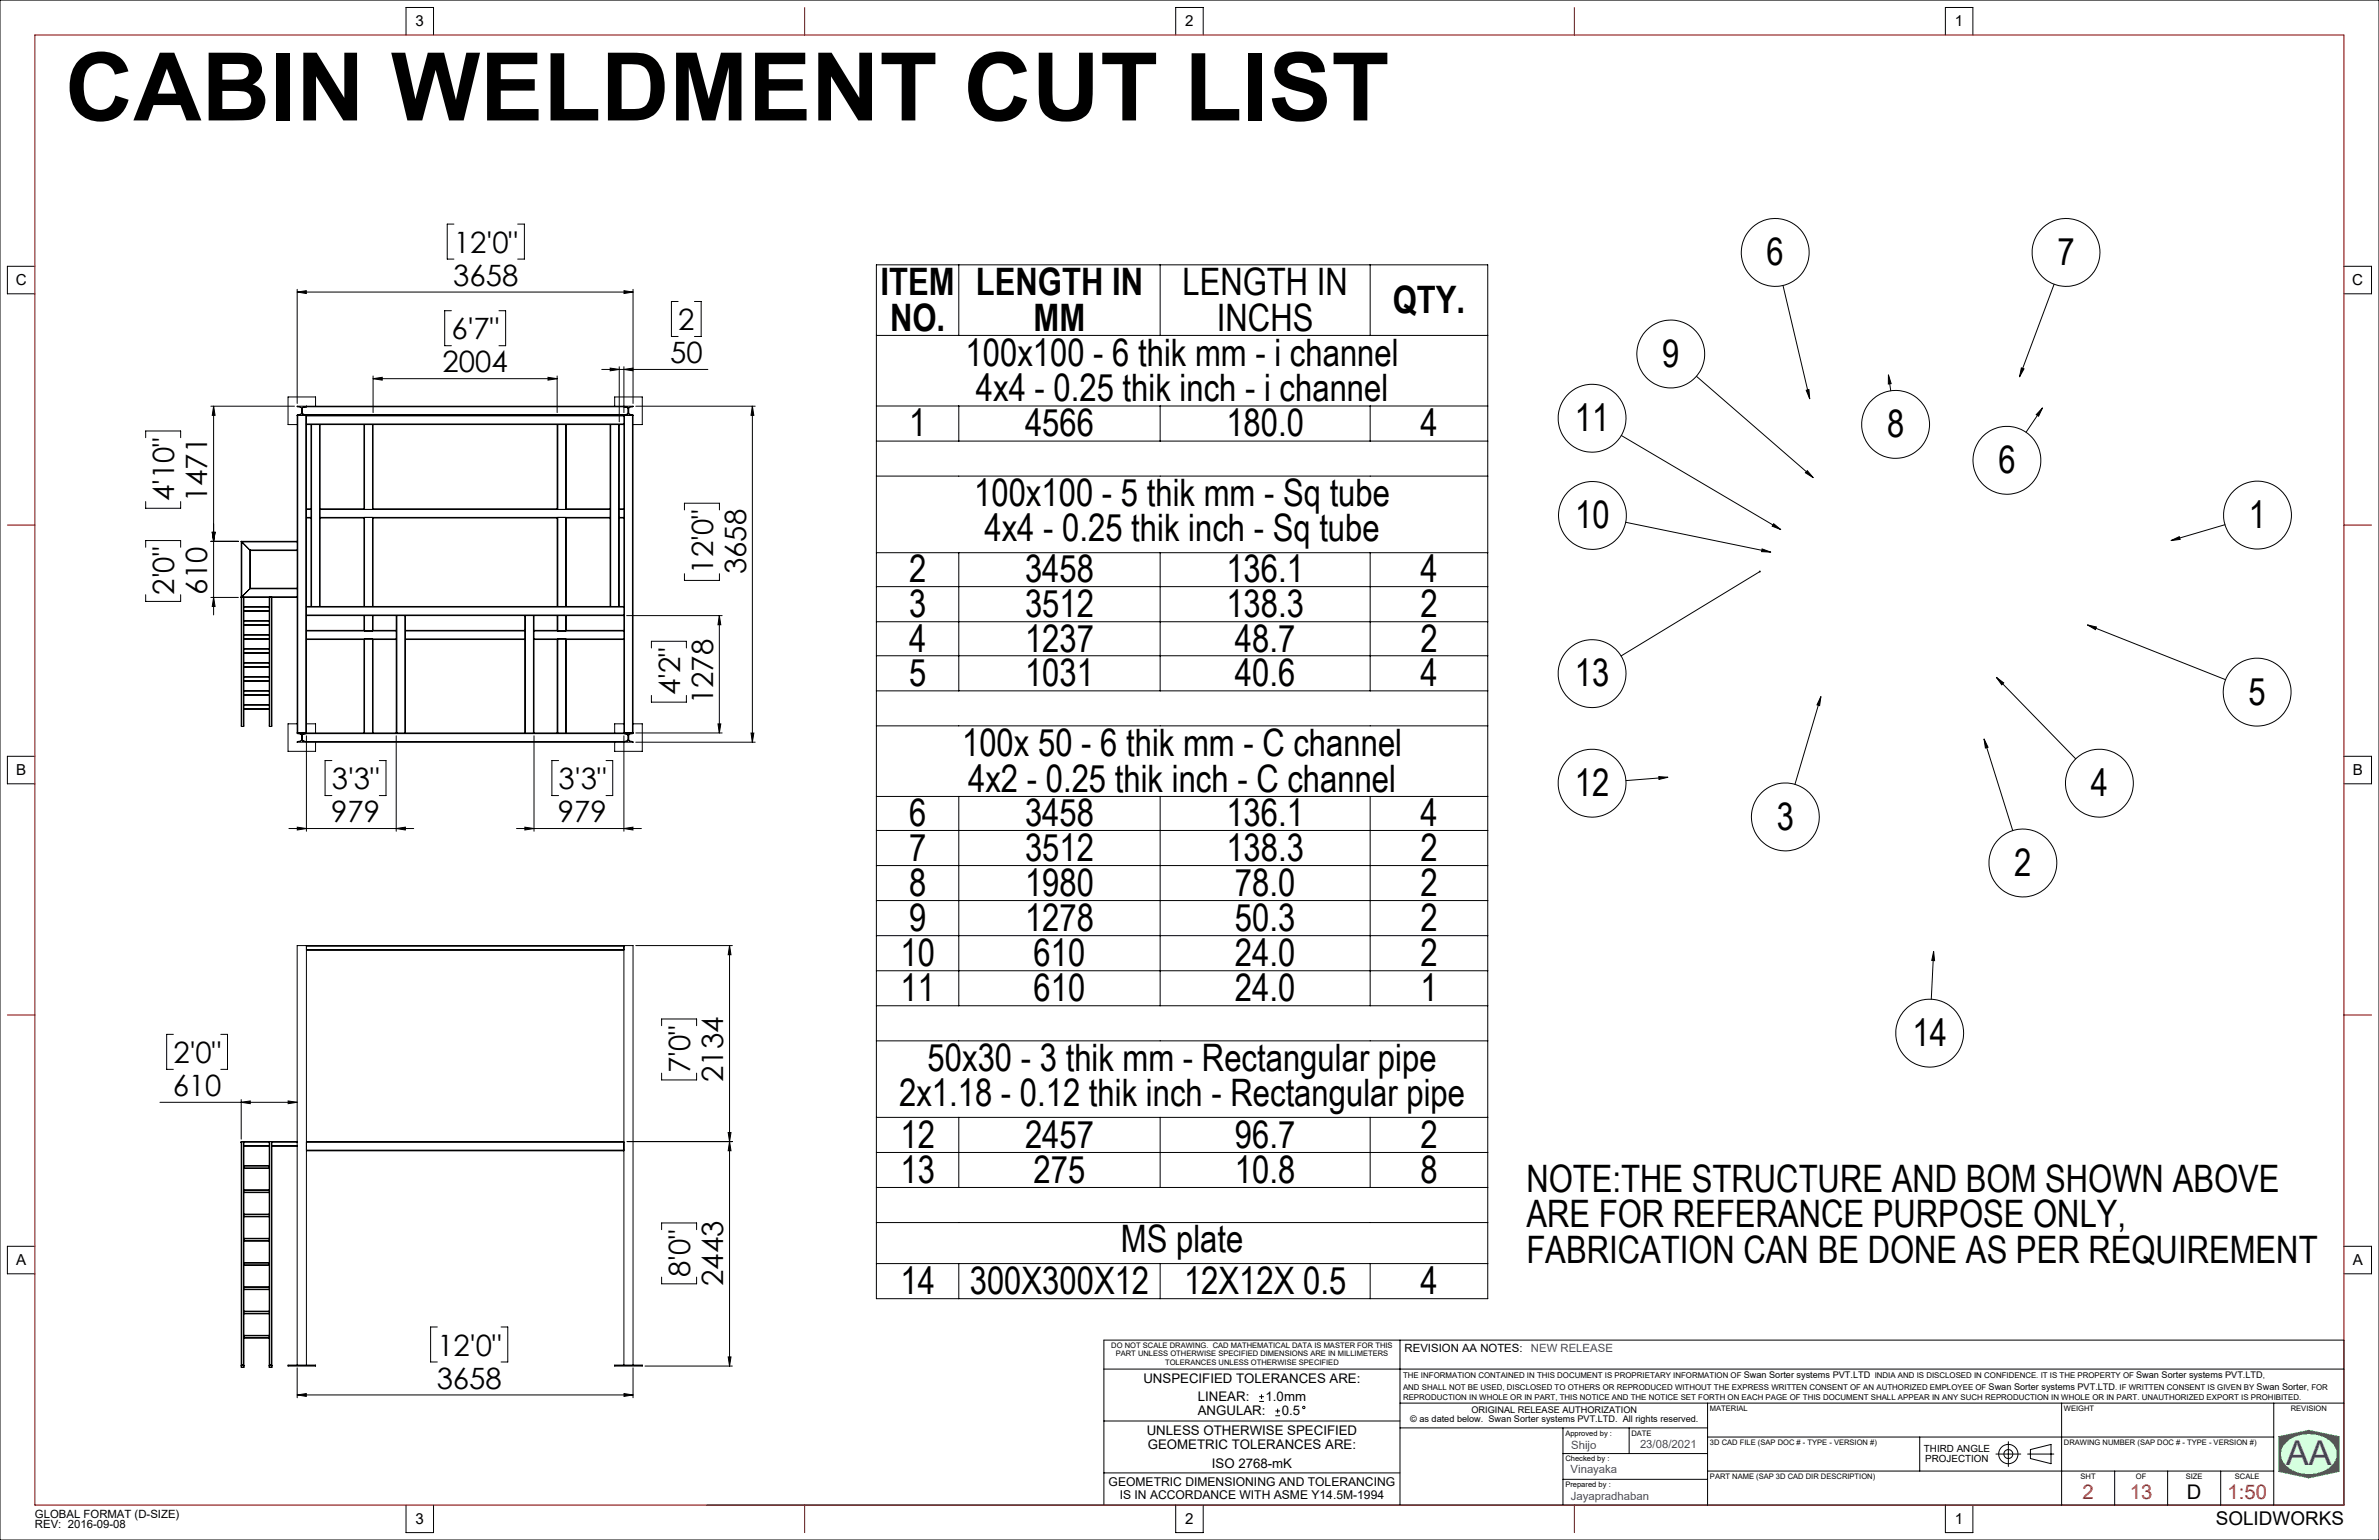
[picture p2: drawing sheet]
<svg xmlns="http://www.w3.org/2000/svg" width="864mm" height="559mm" viewBox="0 0 864 559" stroke-linecap="round" stroke-linejoin="round" font-family="sans-serif">
<defs><g id="words">
<text font-size="34.3" x="23.6" y="43.7">CABIN WELDMENT CUT LIST</text>
<g font-size="13.7">
<text x="641.3" y="96.2">6</text>
<text x="746.9" y="96.2">7</text>
<text x="319.7" y="107.1">ITEM</text>
<text x="354.3" y="107.1">LENGTH IN</text>
<text x="429.2" y="107.1">LENGTH IN</text>
<text x="505.6" y="113.6">QTY.</text>
<text x="323.1" y="120">NO.</text>
<text x="375.2" y="120">MM</text>
<text x="441.8" y="120">INCHS</text>
<text x="350.5" y="132.7">100x100 - 6 thik mm - i channel</text>
<text x="603.4" y="133">9</text>
<text x="354.3" y="145.6">4x4 - 0.25 thik inch - i channel</text>
<text x="330" y="158.3">1</text>
<text x="372.1" y="158.3">4566</text>
<text x="445.2" y="158.3">180.0</text>
<text x="515.6" y="158.3">4</text>
<text x="571.7" y="156.3">11</text>
<text x="685" y="158.6">8</text>
<text x="725.4" y="171.6">6</text>
<text x="353.6" y="183.6">100x100 - 5 thik mm - Sq tube</text>
<text x="571.8" y="191.6">10</text>
<text x="816.4" y="191.5">1</text>
<text x="357.4" y="196.4">4x4 - 0.25 thik inch - Sq tube</text>
<text x="330" y="211.4">2</text>
<text x="372.1" y="211.4">3458</text>
<text x="445.2" y="211.4">136.1</text>
<text x="515.6" y="211.4">4</text>
<text x="330" y="223.9">3</text>
<text x="372.1" y="223.9">3512</text>
<text x="445.2" y="223.9">138.3</text>
<text x="515.6" y="223.9">2</text>
<text x="330" y="236.4">4</text>
<text x="372.1" y="236.4">1237</text>
<text x="448.3" y="236.4">48.7</text>
<text x="515.6" y="236.4">2</text>
<text x="330" y="249">5</text>
<text x="372.1" y="249">1031</text>
<text x="448.3" y="249">40.6</text>
<text x="515.6" y="249">4</text>
<text x="571.7" y="249">13</text>
<text x="816.2" y="255.7">5</text>
<text x="349.3" y="274.4">100x 50 - 6 thik mm - C channel</text>
<text x="351.4" y="287.3">4x2 - 0.25 thik inch - C channel</text>
<text x="571.7" y="288.7">12</text>
<text x="759" y="288.7">4</text>
<text x="330" y="299.8">6</text>
<text x="372.1" y="299.8">3458</text>
<text x="445.2" y="299.8">136.1</text>
<text x="515.6" y="299.8">4</text>
<text x="645" y="301">3</text>
<text x="330" y="312.4">7</text>
<text x="372.1" y="312.4">3512</text>
<text x="445.2" y="312.4">138.3</text>
<text x="515.6" y="312.4">2</text>
<text x="731.2" y="317.7">2</text>
<text x="330" y="325.1">8</text>
<text x="372.1" y="325.1">1980</text>
<text x="448.3" y="325.1">78.0</text>
<text x="515.6" y="325.1">2</text>
<text x="330" y="337.8">9</text>
<text x="372.1" y="337.8">1278</text>
<text x="448.3" y="337.8">50.3</text>
<text x="515.6" y="337.8">2</text>
<text x="326.9" y="350.5">10</text>
<text x="375.2" y="350.5">610</text>
<text x="448.3" y="350.5">24.0</text>
<text x="515.6" y="350.5">2</text>
<text x="326.9" y="363.2">11</text>
<text x="375.2" y="363.2">610</text>
<text x="448.3" y="363.2">24.0</text>
<text x="515.6" y="363.2">1</text>
<text x="694.2" y="379.4">14</text>
<text x="336.7" y="388.5">50x30 - 3 thik mm - Rectangular pipe</text>
<text x="326.4" y="401.4">2x1.18 - 0.12 thik inch - Rectangular pipe</text>
<text x="326.9" y="416.5">12</text>
<text x="372.1" y="416.5">2457</text>
<text x="448.3" y="416.5">96.7</text>
<text x="515.6" y="416.5">2</text>
<text x="326.9" y="429.2">13</text>
<text x="375.2" y="429.2">275</text>
<text x="448.3" y="429.2">10.8</text>
<text x="515.6" y="429.2">8</text>
<text x="554.1" y="432.5">NOTE:THE STRUCTURE AND BOM SHOWN ABOVE</text>
<text x="554.1" y="445.4">ARE FOR REFERANCE PURPOSE ONLY,</text>
<text x="406.9" y="454.4">MS plate</text>
<text x="554.1" y="458.3">FABRICATION CAN BE DONE AS PER REQUIREMENT</text>
<text x="326.9" y="469.5">14</text>
<text x="352" y="469.5">300X300X12</text>
<text x="429.8" y="469.5">12X12X 0.5</text>
<text x="515.6" y="469.5">4</text>
</g>
<text font-size="12.4" fill="#00f" x="829.9" y="531.7">AA</text>
<g font-size="10.7">
<text x="164.8" y="91.7">12'0&quot;</text>
<text x="164.5" y="103.7">3658</text>
<text x="246.2" y="119.8">2</text>
<text x="163.9" y="123.1">6'7&quot;</text>
<text x="243.2" y="131.7">50</text>
<text x="160.7" y="135.1">2004</text>
<text x="63.3" y="182" transform="rotate(-90 63.3 182)">4'10&quot;</text>
<text x="75.3" y="182.2" transform="rotate(-90 75.3 182.2)">1471</text>
<text x="258.9" y="208.2" transform="rotate(-90 258.9 208.2)">12'0&quot;</text>
<text x="270.8" y="208.4" transform="rotate(-90 270.8 208.4)">3658</text>
<text x="63.3" y="215.8" transform="rotate(-90 63.3 215.8)">2'0&quot;</text>
<text x="75.3" y="216" transform="rotate(-90 75.3 216)">610</text>
<text x="246.9" y="252.3" transform="rotate(-90 246.9 252.3)">4'2&quot;</text>
<text x="258.8" y="255.5" transform="rotate(-90 258.8 255.5)">1278</text>
<text x="120.5" y="286.3">3'3&quot;</text>
<text x="202.8" y="286.3">3'3&quot;</text>
<text x="120.2" y="298.3">979</text>
<text x="202.5" y="298.3">979</text>
<text x="62.9" y="385.7">2'0&quot;</text>
<text x="250.6" y="389.4" transform="rotate(-90 250.6 389.4)">7'0&quot;</text>
<text x="262.5" y="392.6" transform="rotate(-90 262.5 392.6)">2134</text>
<text x="62.7" y="397.6">610</text>
<text x="250.6" y="463.4" transform="rotate(-90 250.6 463.4)">8'0&quot;</text>
<text x="262.5" y="466.6" transform="rotate(-90 262.5 466.6)">2443</text>
<text x="158.8" y="491.9">12'0&quot;</text>
<text x="158.5" y="503.8">3658</text>
</g>
<g font-size="7.3" fill="#f00">
<text x="756" y="543.9">2</text>
<text x="773.2" y="543.9">13</text>
<text x="808.6" y="543.9">1:50</text>
</g>
<text font-size="7.3" x="793.9" y="543.9">D</text>
<text font-size="6.9" x="804.3" y="553.3">SOLIDWORKS</text>
<g font-size="5.5">
<text x="150.9" y="9.5">3</text>
<text x="430.3" y="9.5">2</text>
<text x="709.7" y="9.5">1</text>
<text x="5.7" y="103.4">C</text>
<text x="853.9" y="103.4">C</text>
<text x="5.9" y="281.2">B</text>
<text x="854.1" y="281.2">B</text>
<text x="5.9" y="459">A</text>
<text x="854.1" y="459">A</text>
<text x="150.9" y="552.9">3</text>
<text x="430.3" y="552.9">2</text>
<text x="709.7" y="552.9">1</text>
</g>
<g font-size="4.8">
<text x="415.1" y="501.9">UNSPECIFIED TOLERANCES ARE:</text>
<text x="434.8" y="508.4">LINEAR:</text>
<text x="459.4" y="508.4">1.0mm</text>
<text x="434.8" y="513.6">ANGULAR:</text>
<text x="465.3" y="513.6">0.5</text>
<text x="416.3" y="520.7">UNLESS OTHERWISE SPECIFIED</text>
<text x="416.7" y="525.7">GEOMETRIC TOLERANCES ARE:</text>
<text x="439.9" y="532.6">ISO 2768-mK</text>
</g>
<g font-size="4.4">
<text x="402.5" y="539.1">GEOMETRIC DIMENSIONING AND TOLERANCING</text>
<text x="406.5" y="543.8">IS IN ACCORDANCE WITH ASME Y14.5M-1994</text>
</g>
<g font-size="4.1">
<text x="509.9" y="490.5">REVISION AA NOTES:</text>
<text x="12.7" y="550.7">GLOBAL FORMAT (D-SIZE)</text>
<text x="12.7" y="554.5">REV: 2016-09-08</text>
</g>
<g font-size="4.1" fill="#00f">
<text x="555.7" y="490.5">NEW RELEASE</text>
<text x="570.4" y="525.8">Shijo</text>
<text x="595.3" y="525.6">23/08/2021</text>
<text x="570.1" y="534.6">Vinayaka</text>
<text x="570.2" y="544.3">Jayapradhaban</text>
</g>
<g font-size="3.6">
<text x="698.4" y="527">THIRD ANGLE</text>
<text x="698.9" y="530.3">PROJECTION</text>
</g>
<g font-size="3.3">
<text x="633" y="500.2">Swan Sorter systems PVT.LTD</text>
<text x="775.5" y="500.2">Swan Sorter systems PVT.LTD</text>
<text x="721.9" y="504.3">Swan Sorter systems PVT.LTD</text>
<text x="819.2" y="504.3">Swan Sorter</text>
<text x="511.9" y="515.8">© as dated below. Swan Sorter systems PVT.LTD. All rights reserved.</text>
<text x="534.2" y="512.7">ORIGINAL RELEASE AUTHORIZATION</text>
</g>
<g font-size="2.9">
<text x="509.3" y="500.2">THE INFORMATION CONTAINED IN THIS DOCUMENT IS PROPRIETARY INFORMATION OF</text>
<text x="680.5" y="500.2">INDIA AND IS DISCLOSED IN CONFIDENCE. IT IS THE PROPERTY OF</text>
<text x="821.4" y="500.2">,</text>
<text x="509.3" y="504.3">AND SHALL NOT BE USED, DISCLOSED TO OTHERS OR REPRODUCED WITHOUT THE EXPRESS WRITTEN CONSENT OF AN AUTHORIZED EMPLOYEE OF</text>
<text x="509.3" y="508.1">REPRODUCTION IN WHOLE OR IN PART, THIS NOTICE AND THE NOTICE SET FORTH ON EACH PAGE OF THIS DOCUMENT SHALL APPEAR IN ANY SUCH REPRODUCTION IN WHOLE OR IN PART. UNAUTHORIZED EXPORT IS PROHIBITED.</text>
<text x="767.8" y="504.3">. IF WRITTEN CONSENT IS GIVEN BY</text>
<text x="837.5" y="504.3">, FOR</text>
</g>
<g font-size="2.7">
<text x="403.4" y="489.2">DO NOT SCALE DRAWING. CAD MATHEMATICAL DATA IS MASTER FOR THIS</text>
<text x="405" y="492.2">PART UNLESS OTHERWISE SPECIFIED DIMENSIONS ARE IN MILLIMETERS</text>
<text x="423" y="495.2">TOLERANCES UNLESS OTHERWISE SPECIFIED</text>
<text x="620.7" y="511.9">MATERIAL</text>
<text x="749.2" y="511.9">WEIGHT</text>
<text x="831.6" y="511.9">REVISION</text>
<text x="568.2" y="520.9">Approved by :</text>
<text x="592.2" y="520.9">DATE</text>
<text x="620.7" y="524.2">3D CAD FILE (SAP DOC # - TYPE - VERSION #)</text>
<text x="749.2" y="524.2">DRAWING NUMBER (SAP DOC # - TYPE - VERSION #)</text>
<text x="568.2" y="530.2">Checked by :</text>
<text x="568.2" y="539.6">Prepared by :</text>
<text x="620.7" y="536.6">PART NAME (SAP 3D CAD DIR DESCRIPTION)</text>
<text x="755.3" y="536.6">SHT</text>
<text x="775.4" y="536.6">OF</text>
<text x="793.5" y="536.6">SIZE</text>
<text x="811.3" y="536.6">SCALE</text>
</g>
</g></defs>
<g fill="none" stroke="#000" stroke-width=".36">
<path d="M107.9 147.4l1.3 .4 .3 .4-.1 1.9-1.5 .5v115.4M107.9 147.4h.1M107.9 147.4h121.9M107.9 150.7h121.9M108.1 150.7v115.3M109.6 149.9l.4 .4M109.6 148.2v1.7M110 150.3l1.2 .4M110 147.8l-.4 .4M110 150.3l1.2 .2M111 150.7v115.3M111.2 150.5v.2"/>
<path d="M111.2 147.6h115.3M111.2 150.5h115.3M111.2 147.6l-1.2 .2M111.2 147.4v.2M111.2 150.7v.2M111.2 153.8v.3M111.2 147.4l-1.2 .4M111.2 147.4h.1M111.2 150.9v2.9M111.2 154.1v66M111.2 154.1h1.7M111.2 150.9h115.3"/>
<path d="M111.2 153.8h115.3M112.9 154.1h.2M112.9 154.1v66M113.1 154.1h2.9M113.1 154.1v66M114.5 147.4v-3.4h-9.9v10.1h3.3M116 154.1h.2M116 154.1v66M116.2 154.1h105.3M116.2 154.1v66M132.1 154.1v30.5M132.3 154.1v30.8l-.2-.3"/>
<path d="M135.2 154.1v30.8l.2-.3M135.4 154.1v30.5M202.2 154.1v30.5M202.5 154.1v30.8l-.3-.3M205.4 154.1v30.8l.2-.3M205.6 154.1v30.5M221.5 154.1h.2M221.5 154.1v66M221.7 154.1h2.9M221.7 154.1v66M223.1 147.4v-3.4h10.1v10.1h-3.4M224.6 154.1h.2"/>
<path d="M224.6 154.1v66M224.8 154.1h1.7M224.8 154.1v66M226.5 147.4v.2M226.5 150.7v.2M226.5 153.8v.3M226.5 147.4l1.2 .4M226.5 147.4h.1M226.5 150.9v2.9M226.5 154.1v66M226.5 150.5v.2M226.5 147.6l1.2 .2"/>
<path d="M226.7 150.7v115.3M227.7 150.3l-1.2 .4M227.7 147.8l.3 .4M227.7 150.3l-1.2 .2M228 149.9l-.3 .4M228 148.2v1.7M229.6 150.7v115.3M229.8 147.4l-1.6 .7v2l1.6 .5v115.4M229.8 147.4h.1M87.6 196.4l.1 67.2M87.6 196.4l.2 .2M87.6 196.4h20.3"/>
<path d="M87.8 196.6v20M87.8 196.6h20.1M87.8 196.6l2.9 3M90.7 199.6l.2 .2M90.7 199.6h17.2M90.7 199.6v14M90.9 199.8h17M90.9 199.8v13.6M111.2 188h1.7M111.2 184.6h1.7M111.2 187.7h1.7M111.2 184.9h1.7"/>
<path d="M116.2 188h15.9M116.2 184.6h15.9M116.2 187.7h105.3M116.2 184.9h105.3M132.1 188l.2-.3v32.4M132.1 188v32.1M135.4 188l-.2-.3v32.4M135.4 188h66.8M135.4 184.6h66.8M135.4 188v32.1M202.2 188l.3-.3v32.4M202.2 188v32.1"/>
<path d="M205.6 188l-.2-.3v32.4M205.6 188h15.9M205.6 184.6h15.9M205.6 188v32.1M224.8 188h1.7M224.8 184.6h1.7M224.8 187.7h1.7M224.8 184.9h1.7M87.6 216.6l.1 .2M87.6 216.8h.1M87.7 216.8v46.8M87.7 216.8h.7"/>
<path d="M87.8 216.6l.6 .1M87.8 216.6h20.1M88.4 216.7h.1M88.4 216.8v46.8M88.5 216.7l-.1 .1M90.7 213.6l-2.9 3M90.7 213.6h17.2M90.9 213.4l-.2 .2M90.9 213.4h17M97.7 216.7l.2 .1M97.9 216.7h.6M97.9 216.8v46.8"/>
<path d="M97.9 216.8h.6M98.5 216.7h.1M98.5 216.8v46.8M98.7 216.7l-.2 .1M107.9 216.8h-9.2l-.2 46.8M88.5 221.6v.2M88.5 226.7v.2M88.5 231.8v.2M88.5 236.9v.1M88.5 221.6v-4.8h9.2v4.8M88.5 221.8v4.9M88.5 226.9v4.9"/>
<path d="M88.5 232v4.9M88.5 237v4.9M88.5 221.6h9.2M88.5 220.3h9.2M88.5 220.1h9.2M88.5 221.8h9.2M88.5 225.4h9.2M88.5 225.2h9.2M88.5 226.7h9.2M88.5 226.9h9.2M88.5 231.8h9.2M88.5 230.5h9.2"/>
<path d="M88.5 230.3h9.2M88.5 232h9.2M88.5 237h9.2M88.5 236.9h9.2M88.5 235.5h9.2M88.5 235.4h9.2M97.7 221.6v.2M97.7 226.7v.2M97.7 231.8v.2M97.7 236.9v.1M97.7 221.8v4.9M97.7 226.9v4.9"/>
<path d="M97.7 232v4.9M97.7 237v4.9M111.2 220.1v.2M111.2 223.2v.2M111.2 220.3v2.9M111.2 223.4v42.6M111.2 232.1h20.9M111.2 228.7h20.9M111.2 220.1h1.7M111.2 223.2h115.3M111.2 220.3h115.3M111.2 223.4h32.6"/>
<path d="M111.2 231.8h32.6M111.2 229h32.6M112.9 220.1h.2M113.1 220.1h2.9M116 220.1h.2M116.2 220.1h105.3M132.1 232.1l.2-.3v34.2M132.1 223.4v5.3M132.1 232.1v33.9M132.3 223.4v5.6l-.2-.3M135.2 223.4v5.6l.2-.3M135.4 232.1l-.2-.3v34.2"/>
<path d="M135.4 232.1h8.4M135.4 228.7h8.4M135.4 223.4v5.3M135.4 232.1v33.9M143.8 223.4h.3M143.8 223.4v42.6M144.1 223.4h2.9M144.1 223.4v42.6M147 223.4h.2M147 223.4v42.6M147.2 232.1h43.3M147.2 228.7h43.3"/>
<path d="M147.2 223.4h43.3M147.2 223.4v42.6M147.2 231.8h43.3M147.2 229h43.3M190.5 223.4h.2M190.5 223.4v42.6M190.7 223.4h2.9M190.7 223.4v42.6M193.6 223.4h.3M193.6 223.4v42.6M193.9 232.1h8.3M193.9 228.7h8.3"/>
<path d="M193.9 223.4h32.6M193.9 223.4v42.6M193.9 231.8h32.6M193.9 229h32.6M202.2 232.1l.3-.3v34.2M202.2 223.4v5.3M202.2 232.1v33.9M202.5 223.4v5.6l-.3-.3M205.4 223.4v5.6l.2-.3M205.6 232.1l-.2-.3v34.2M205.6 232.1h20.9M205.6 228.7h20.9"/>
<path d="M205.6 223.4v5.3M205.6 232.1v33.9M221.5 220.1h.2M221.7 220.1h2.9M224.6 220.1h.2M224.8 220.1h1.7M226.5 220.1v.2M226.5 223.2v.2M226.5 220.3v2.9M226.5 223.4v42.6M88.5 241.9v.2M88.5 247v.2"/>
<path d="M88.5 252.1v.2M88.5 257.2v.2M88.5 257.4l-.1 6.2M88.5 242.1v4.9M88.5 247.2v4.9M88.5 252.3v4.9M88.5 241.9h9.2M88.5 240.6h9.2M88.5 240.5h9.2M88.5 242.1h9.2M88.5 247h9.2M88.5 245.7h9.2"/>
<path d="M88.5 245.5h9.2M88.5 247.2h9.2M88.5 252.1h9.2M88.5 250.8h9.2M88.5 252.3h9.2M88.5 250.6h9.2M88.5 255.9h9.2M88.5 255.7h9.2M88.5 257.2h9.2M88.5 257.4h9.2M97.7 241.9v.2M97.7 247v.2"/>
<path d="M97.7 252.1v.2M97.7 257.2v.2M97.7 257.4l.2 6.2M97.7 242.1v4.9M97.7 247.2v4.9M97.7 252.3v4.9M87.7 263.6h.7M97.9 263.6h.6M107.9 266l1.4 .4 .2 .4-.1 2-1.5 .5h121.9l-1.6-.7v-2l1.6-.6M107.9 262.6h-3.3v10h9.9v-3.3M107.9 266h35.9M109.6 268.5l.4 .4"/>
<path d="M109.6 266.8v1.7M110 266.4l-.4 .4M110 268.9l1.2 .4M110 268.9l1.2 .2M111.2 269.1v.2M111.2 269.1h115.3M111.2 266.2l-1.2 .2M111.2 266.2h115.3M111.2 266v.2M111.2 266l-1.2 .4M111.2 262.6h3.3v3.4M111.2 269.3h.1"/>
<path d="M143.8 266h.3M144.1 266h2.9M147 266h.2M147.2 266h43.3M190.5 266h.2M190.7 266h2.9M193.6 266h.3M193.9 266h35.9M226.5 269.1h.1M226.5 269.1v.2M226.5 266v.2M226.5 266.2h.1"/>
<path d="M226.5 266l1.2 .4M226.5 262.6h-3.4v3.4M226.5 269.3h.1M226.5 266.2l1.2 .2M227.7 268.9l-1.2 .4M227.7 266.4l.3 .4M227.7 268.9l-1.2 .2M228 268.5l-.3 .4M228 266.8v1.7M229.8 262.6h3.4v10h-10.1v-3.3M111.2 344.8h115.3M111.2 344.6h115.3"/>
<path d="M111.2 343.3h115.3M111.2 343.1v152.2M226.5 343.1v152.2M87.6 414.3l.1 81.9M87.6 414.4h.1M87.6 414.3v.1M87.7 414.2l-.1 .1M87.7 414.2h20.2M87.7 414.2v81.9M88.5 414.3l-.1-.1v81.9M88.5 414.6v8.3M88.5 415.9h9.2"/>
<path d="M88.5 414.4h9.2M88.5 415.7h9.2M97.7 414.3l.2-.1v81.9M97.7 414.6v8.3M98.7 414.6l-.2 81.6M98.7 414.3l-.2-.1v81.9M98.7 415.9h9.2M98.7 414.4h9.2M98.7 415.7h9.2M111.2 414.2h115.3M111.2 414.5h115.3M111.2 417.3h115.3"/>
<path d="M111.2 417.6h115.3M88.5 422.9v.2M88.5 431.8v.1M88.5 423.8h9.2M88.5 423.1v8.7M88.5 431.9v8.6M88.5 423.1h9.2M88.5 422.9h9.2M88.5 424h9.2M88.5 432.8h9.2M88.5 432.6h9.2M88.5 431.9h9.2"/>
<path d="M88.5 431.8h9.2M97.7 422.9v.2M97.7 431.8v.1M97.7 423.1v8.7M97.7 431.9v8.6M88.5 440.5v.2M88.5 449.3v.2M88.5 458.2v.1M88.5 440.7v8.6M88.5 449.5v8.7M88.5 458.3v8.6M88.5 441.4h9.2"/>
<path d="M88.5 440.7h9.2M88.5 441.5h9.2M88.5 440.5h9.2M88.5 449.5h9.2M88.5 449.3h9.2M88.5 450.4h9.2M88.5 450.2h9.2M88.5 458.3h9.2M88.5 458.2h9.2M88.5 459.1h9.2M88.5 459h9.2M97.7 440.5v.2"/>
<path d="M97.7 449.3v.2M97.7 458.2v.1M97.7 440.7v8.6M97.7 449.5v8.7M97.7 458.3v8.6M88.5 466.9v.2M88.5 475.8v.1M88.5 467.1v8.7M88.5 475.9v8.6M88.5 467.8h9.2M88.5 467.1h9.2M88.5 468h9.2"/>
<path d="M88.5 466.9h9.2M88.5 476.6h9.2M88.5 475.9h9.2M88.5 476.7h9.2M88.5 475.8h9.2M97.7 466.9v.2M97.7 475.8v.1M97.7 467.1v8.7M97.7 475.9v8.6M87.7 495.3l-.1 .1M87.7 495.4v.7M87.7 495.3h.7"/>
<path d="M87.7 496.1h.7M88.4 495.3l.1 .1M88.4 495.4v.7M88.5 484.5v.2M88.5 484.7l-.1 11.5M88.5 485.4h9.2M88.5 484.7h9.2M88.5 484.5h9.2M88.5 485.5h9.2M97.7 484.5v.2M97.7 484.7l.2 11.5M97.9 495.3l-.2 .1"/>
<path d="M97.9 495.4v.7M97.9 495.3h.6M97.9 496.1h.6M98.5 495.3l.2 .1M98.5 495.4v.7M104.6 495.3h9.9v.4h-9.9zM107.9 495.3v-152.2h121.9v152.2M223.1 495.3h10.1v.4h-10.1z"/>
</g>
<path d="M827.2 521.3l10.9-2.3 11 2.3v12.6l-11 2.4-10.9-2.4zM829.9 523.5a12.5 12.5 0 0 1 17 .6 6 6 0 0 1-2.9 9.4 12.4 12.4 0 0 1-14.9-2.7 5.5 5.5 0 0 1 .8-7.3z" fill="none" stroke="#00e138" stroke-width=".36"/>
<path d="M827.2 521.3v12.6l10.9 2.4 11-2.4v-12.6l-11-2.3zM829.8 523.6a12.5 12.5 0 0 1 17.2 .6 6 6 0 0 1-2.6 9.1 12.4 12.4 0 0 1-15.3-2.5 5.5 5.5 0 0 1 .7-7.2z" fill-rule="evenodd" fill="#0c3"/>
<path d="M829.8 523.6a12.5 12.5 0 0 1 17.2 .6 6 6 0 0 1-2.6 9.1 12.4 12.4 0 0 1-15.3-2.5 5.5 5.5 0 0 1 .7-7.2z" fill-rule="evenodd" fill="#d5ffdf"/>
<g fill="none" stroke="#000" stroke-width=".36">
<path d="M0 0h863.6v558.8h-863.6zM147.4 12.7v-10h10v10M426.8 12.7v-10h10v10M706.2 12.7v-10h10v10M12.7 96.6h-10v10h10M164.8 81.3h-2.5v12.7h2.5M187.9 81.3h2.5v12.7h-2.5M318.1 96.1h222v375.1h-222zM348.1 96.1v25.6M421.1 96.1v25.6M497.4 96.1v25.6M850.9 96.6h10v10h-10"/>
<path d="M107.9 106l3.3-.5v1zM107.9 105v41.4M107.9 106h121.9M163.9 112.7h-2.5v12.7h2.5M181.1 112.7h2.5v12.7h-2.5M226.5 105.5l3.3 .5-3.3 .5zM229.8 105v41.4M246.2 109.4h-2.5v12.7h2.5M252.1 109.4h2.4v12.7h-2.4M647.2 103.6l9.7 41.1M745.7 103.1l-12.6 33.6M135.4 137.4l3.3-.5v1z"/>
<path d="M135.4 136.4v13.3M135.4 137.4h66.8M198.9 136.9l3.3 .5-3.3 .5zM202.2 136.4v13.3M218.4 134.1h38.6M221.5 133.6l3.3 .5-3.3 .4zM224.8 133.1v20M226.5 134.1l3.3-.5v.9zM226.5 133.1v16.6M318.1 121.7h222M615.8 136.5l42.4 36.8M685.5 136l1 3.2-1 .1z"/>
<path d="M685.5 136l.9 5.8M733.8 133.5l.9 .3-1.6 2.9zM52.9 158.8v-2.4h12.7v2.4M76.6 147.4h30.3M77.5 147.4l.6 3.3h-1.1zM77.5 147.4v75.7M230.8 147.4h43.3M273.1 147.4l.5 3.3h-1zM273.1 147.4v121.9M318.1 147.3h222M348.1 147.3v12.8M421.1 147.3v12.8"/>
<path d="M497.4 147.3v12.8M588.5 158l57.9 34.2M655.7 141.6l1-.2 .2 3.3zM741.4 148l-1.4 3-.8-.5zM741.4 148l-5.9 8.8M318.1 160.1h222M318.1 172.8h222M656.1 170.8l2.1 2.5-2.8-1.7zM52.9 182v2.4h12.7v-2.4M52.9 198.6v-2.5h12.7v2.5M76.6 196.4h9.9M77 193.1h1.1l-.6 3.3z"/>
<path d="M248.5 185v-2.4h12.7v2.4M590.1 189.5l52.7 10.8M639.7 199.2l3.1 1.1-3.3-.1zM643.9 190l2.5 2.2-3.1-1.3zM788.1 196.1l3-1.4 .3 1zM807.7 190.4l-19.6 5.7M52.9 215.8v2.4h12.7v-2.4M76.6 216.8h9.9M77.5 216.8l.6 3.3h-1.1zM248.5 208.2v2.4h12.7v-2.4M318.1 200.6h222M318.1 212.9h222"/>
<path d="M348.1 200.6v50.1M421.1 200.6v50.1M497.4 200.6v50.1M638.8 207.4l-50.3 30.6M227.5 223.4h34.6M236.5 235.1v-2.4h12.7v2.4M261.1 223.4l.6 3.3h-1.1zM261.1 223.4v42.6M318.1 225.6h222M318.1 237.9h222M757.8 226.8l3.2 .7-.3 1zM757.8 226.8l50.1 19.8"/>
<path d="M236.5 252.3v2.5h12.7v-2.5M318.1 250.7h222M661 252.8l-.5 3.2-.9-.2zM661 252.8l-9.4 31.8M724.7 245.8l2.7 2-.7 .7zM724.7 245.8l28.8 29.5M12.7 274.4h-10v10h10M111.2 267v34.6M120.5 276h-2.5v12.7h2.5M137.7 276h2.4v12.7h-2.4M143.8 267v34.6M193.9 267v34.6"/>
<path d="M202.8 276h-2.5v12.7h2.5M220 276h2.4v12.7h-2.4M226.5 267v34.6M230.8 269.3h43.3M230.8 266h31.3M260.6 262.7h1.1l-.6 3.3zM272.6 266h1l-.5 3.3zM318.1 263.4h222M720.2 268.1l1.5 3-1 .3zM720.2 268.1l10.4 33.3M850.9 274.4h10v10h-10M318.1 289h222"/>
<path d="M348.1 289v75.9M421.1 289v75.9M497.4 289v75.9M602.2 281.8l3.3 .2-3.3 .8zM605.5 282l-15.3 1.2M104.9 300.6h45.3M107.9 300.1l3.3 .5-3.3 .6zM143.8 300.6l3.3-.5v1.1zM187.5 300.6h45.3M190.5 300.1l3.4 .5-3.4 .6zM226.5 300.6l3.3-.5v1.1zM318.1 301.3h222"/>
<path d="M318.1 314.1h222M318.1 326.8h222M318.1 339.5h222M230.8 343.1h35.1M264.8 343.1l.6 3.3h-1.1zM264.8 343.1v152.6M318.1 352.2h222M701.9 345.3l.4 3.3-1-.1zM701.9 345.3l-.8 17.3M62.9 375.3h-2.4v12.7h2.4M80.2 375.3h2.4v12.7h-2.4M240.2 372.2v-2.5h12.7v2.5"/>
<path d="M318.1 364.9h222M318.1 377.7h222M58.1 400h49.8M87.6 400l3.2-.5v1zM87.6 399v14.3M104.6 399.5l3.3 .5-3.3 .5zM240.2 389.4v2.5h12.7v-2.5M227.6 414.2h38.3M264.3 411h1.1l-.6 3.2zM264.8 414.2l.6 3.3h-1.1zM318.1 405.4h222M318.1 418.2h222"/>
<path d="M348.1 405.4v25.5M421.1 405.4v25.5M497.4 405.4v25.5M318.1 430.9h222M12.7 452.2h-10v10h10M240.2 446.2v-2.4h12.7v2.4M318.1 443.6h222M318.1 458.5h222M348.1 458.5v12.7M421.1 458.5v12.7M497.4 458.5v12.7M850.9 452.2h10v10h-10"/>
<path d="M240.2 463.4v2.4h12.7v-2.4M107.9 496.3v10.9M158.7 481.5h-2.4v12.7h2.4M181.9 481.5h2.4v12.7h-2.4M229.8 496.3v10.9M234.1 495.7h31.8M264.3 492.4h1.1l-.6 3.3zM400.7 496.8h450.2M508.2 486.3v59.8M107.9 506.2l3.3-.5v1zM107.9 506.2h121.9M226.5 505.7l3.3 .5-3.3 .5z"/>
<path d="M400.7 515.6h107.5M457.1 508.5h1.7M457.1 506.8h1.7M457.9 506v1.6M463 513.7h1.7M463 512h1.7M463.8 511.1v1.8M508.2 509.1h342.7M508.2 518.1h111.7M567.4 518.1v28M591.4 518.1v9.3M619.9 509.1v37"/>
<path d="M748.4 509.1v37M825.4 509.1v37M400.7 534.5h107.5M567.4 527.4h52.5M567.4 536.8h52.5M619.9 521.4h205.5M619.9 533.8h205.5M696.9 521.4v12.4M724.5 527.6h9.1M729.1 523.1v9M736 527.6h9.6M737.1 526l7.4-1.9v7l-7.4-1.9z"/>
<path d="M767.6 533.8v12.3M786.9 533.8v12.3M806.1 533.8v12.3M147.4 546.1v10h10v-10M256.5 546.1h594.4v-59.8h-450.2v59.8M426.8 546.1v10h10v-10M706.2 546.1v10h10v-10"/>
<circle cx="644.4" cy="91.6" r="12.3"/>
<circle cx="750" cy="91.6" r="12.3"/>
<circle cx="606.5" cy="128.5" r="12.3"/>
<circle cx="577.9" cy="151.8" r="12.3"/>
<circle cx="688.1" cy="154" r="12.3"/>
<circle cx="728.5" cy="167" r="12.3"/>
<circle cx="578.1" cy="187" r="12.3"/>
<circle cx="819.5" cy="186.9" r="12.3"/>
<circle cx="577.9" cy="244.4" r="12.3"/>
<circle cx="819.4" cy="251.1" r="12.3"/>
<circle cx="577.9" cy="284.2" r="12.3"/>
<circle cx="648.1" cy="296.4" r="12.3"/>
<circle cx="762.1" cy="284.2" r="12.3"/>
<circle cx="734.3" cy="313.1" r="12.3"/>
<circle cx="700.5" cy="374.9" r="12.3"/>
<circle cx="473.3" cy="510.7" r=".43"/>
<circle cx="729.1" cy="527.6" r="1.62"/>
<circle cx="729.1" cy="527.6" r="3.5"/>
</g>
<path d="M12.7 12.7h838.2v533.4h-838.2zM292.1 2.7v10M571.5 2.7v10M2.7 190.5h10M850.9 190.5h10M2.7 368.3h10M850.9 368.3h10M292.1 546.1v10M571.5 546.1v10" fill="none" stroke="#800000" stroke-width=".36"/>
<g fill="#000">
<path d="M135.4 137.4l3.3-.5v1zM198.9 136.9l3.3 .5-3.3 .5z"/>
<path d="M221.5 133.6l3.3 .5-3.3 .4zM226.5 134.1l3.3-.5v.9zM107.9 300.1l3.3 .5-3.3 .6zM143.8 300.6l3.3-.5v1.1zM190.5 300.1l3.4 .5-3.4 .6zM226.5 300.6l3.3-.5v1.1z"/>
<path d="M655.7 141.6l1-.2 .2 3.3zM685.5 136l1 3.2-1 .1zM733.8 133.5l.9 .3-1.6 2.9zM724.7 245.8l2.7 2-.7 .7zM757.8 226.8l3.2 .7-.3 1zM720.2 268.1l1.5 3-1 .3zM701.9 345.3l.4 3.3-1-.1zM602.2 281.8l3.3 .2-3.3 .8zM661 252.8l-.5 3.2-.9-.2zM639.7 199.2l3.1 1.1-3.3-.1zM656.1 170.8l2.1 2.5-2.8-1.7z"/>
<path d="M638.6 207.2a.33 .33 0 0 0 0 .4 .33 .33 0 0 0 .4 .1 .33 .33 0 0 0 .1-.5l-.3 .2 .3-.2zM741.4 148l-1.4 3-.8-.5zM788.1 196.1l3-1.4 .3 1zM643.9 190l2.5 2.2-3.1-1.3z"/>
<path d="M261.1 223.4l.6 3.3h-1.1zM260.6 262.7h1.1l-.6 3.3z"/>
<path d="M104.6 399.5l3.3 .5-3.3 .5zM87.6 400l3.2-.5v1z"/>
<path d="M264.3 492.4h1.1l-.6 3.3zM264.8 414.2l.6 3.3h-1.1zM264.3 411h1.1l-.6 3.2zM264.8 343.1l.6 3.3h-1.1zM272.6 266h1l-.5 3.3zM273.1 147.4l.5 3.3h-1zM77 193.1h1.1l-.6 3.3zM77.5 147.4l.6 3.3h-1.1zM77.5 216.8l.6 3.3h-1.1zM77 193.1h1.1l-.6 3.3z"/>
<path d="M107.9 506.2l3.3-.5v1zM226.5 505.7l3.3 .5-3.3 .5zM107.9 106l3.3-.5v1zM226.5 105.5l3.3 .5-3.3 .5z"/>
</g>
<use href="#words"/>
</svg>
